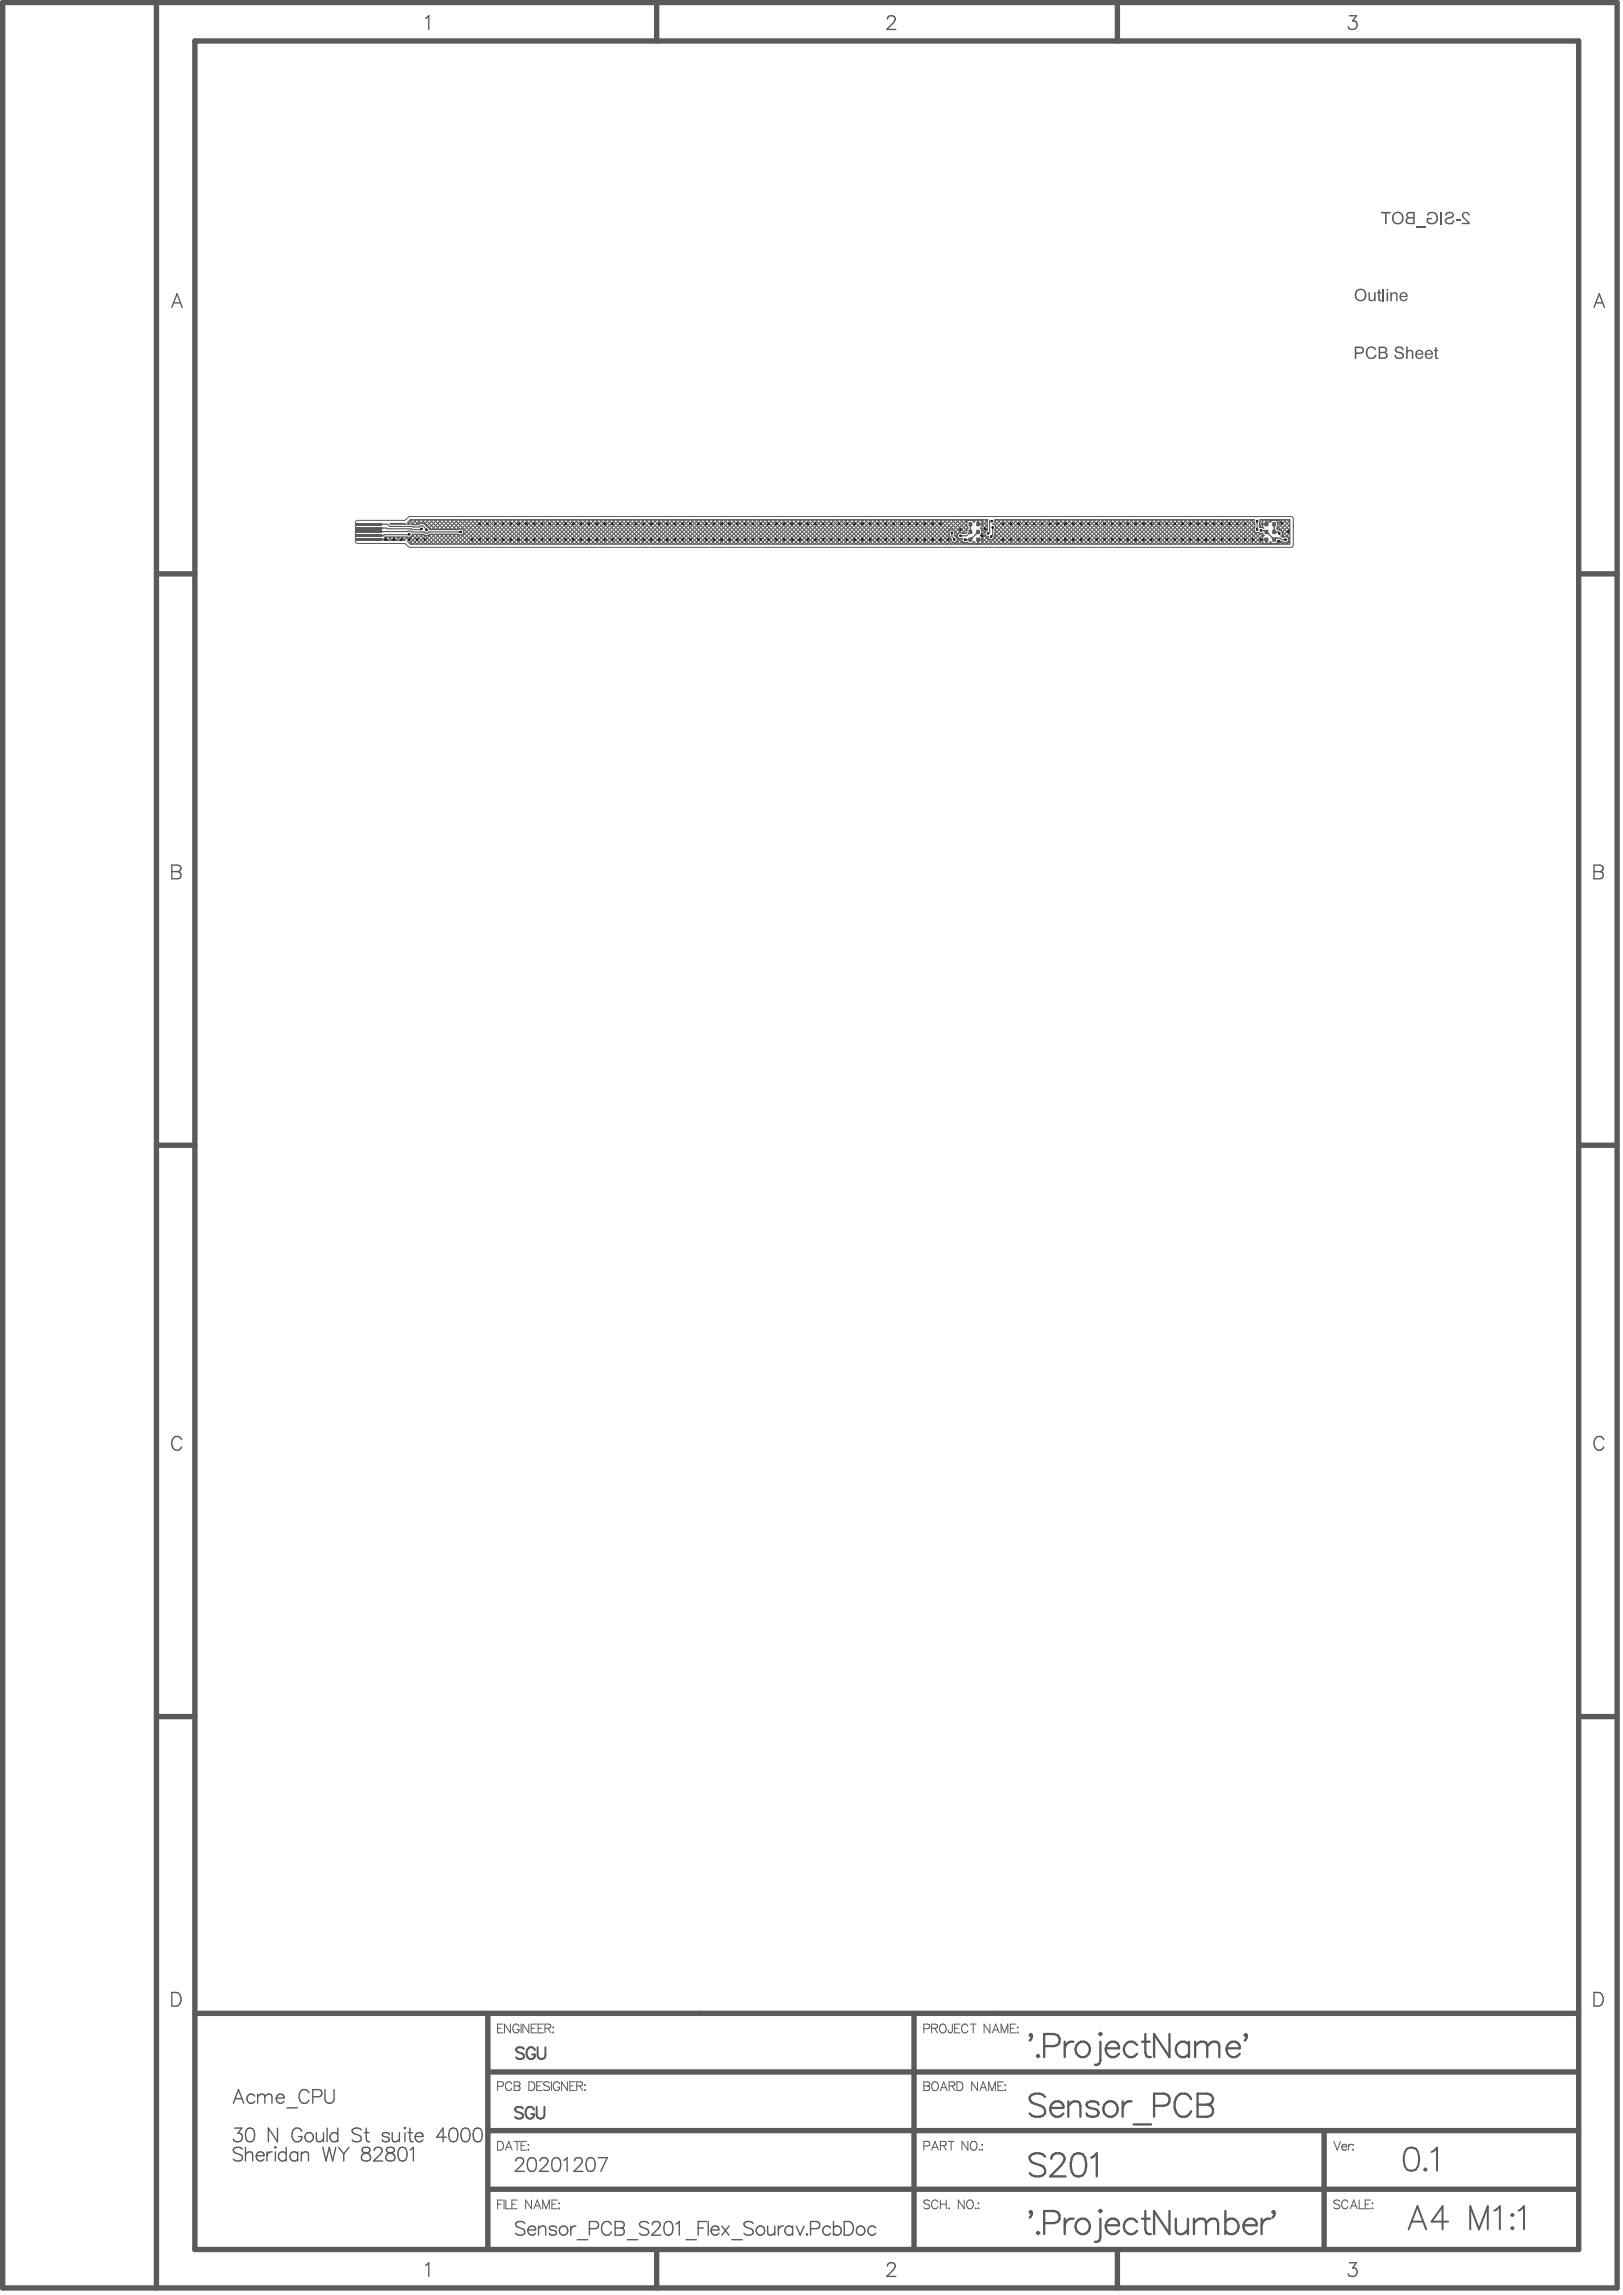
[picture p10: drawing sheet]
<svg xmlns="http://www.w3.org/2000/svg" width="351mm" height="496mm" viewBox="0 0 351 496" stroke-linecap="round" stroke-linejoin="round" font-family="sans-serif">
<path d="M76.9 113v4M77.4 117.5h10M77.4 112.5h10M87.8 117.7l.5 .5M88.3 111.9l-.5 .5M88.7 118.4h190.5M88.7 111.7h190.5M279.7 112.2v5.7" fill="none" stroke="#5a5a5a" stroke-width=".22"/>
<g fill="#5a5a5a">
<path d="M296 63.2h.3v1.1a.48 .48 0 0 0 .5 .6 .48 .48 0 0 0 .4-.6v-1.1h.3v1.9h-.3v-.3l-.5 .4-.7-.2z"/>
<path d="M298.1 62.7l.3-.2v.7h.3v.3h-.3v1.3h.3l.1 .3h-.5l-.2-.2v-1.4h-.3v-.3h.3z"/>
<path d="M293.6 63l-.3 1 .2 .5 .5 .3 .4 .1 .5-.3 .3-1.1a.93 .93 0 0 0-.7-.7 .93 .93 0 0 0-.9 .2zM292.9 63.8a1.35 1.35 0 0 1 2.7 0 1.35 1.35 0 0 1-2.7 0z"/>
</g>
<path d="M299.2 62.5v2.6" fill="none" stroke="#5a5a5a" stroke-width=".34"/>
<g fill="#5a5a5a">
<path d="M300.7 63.2h.3v.3l.5-.3h.5l.2 .3 .1 1.6h-.3v-1.1a.48 .48 0 0 0-.6-.5 .48 .48 0 0 0-.4 .6v1h-.3z"/>
<path d="M299.9 62.5h.3v.4h-.3zM299.9 63.2h.3v1.9h-.3z"/>
<path d="M303.2 63.6l-.2 .4h1.1a.55 .55 0 0 0-.3-.5 .55 .55 0 0 0-.6 .1zM303 63.4l.4-.2h.5l.3 .3 .2 .5v.3h-1.4a.57 .57 0 0 0 .4 .6 .57 .57 0 0 0 .7-.4l.3 .1a.97 .97 0 0 1-1.5 .3 .97 .97 0 0 1 .1-1.5z"/>
</g>
<g fill="none" stroke="#5a5a5a" stroke-width=".22">
<path d="M76.9 117l.2 .5h.3M77.4 112.5l-.3 .1-.2 .4M87.4 117.5l.4 .2M87.8 112.4l-.4 .1M88.3 118.2l.4 .2M88.7 111.7l-.4 .2M279.2 111.7l.4 .3 .1 .2M279.7 117.9l-.1 .2-.4 .3M107.6 438.7h.7M108.8 437.8h-1.2v1.9h1.2M110.4 437.8v1.9l-1.3-1.9v1.9M112.3 438.2a.7 .7 0 0 0-.8-.4 .7 .7 0 0 0-.6 .7v.4a.68 .68 0 0 0 .7 .8 .68 .68 0 0 0 .7-.8h-.5"/>
<path d="M112.7 437.8v1.9M114.4 437.8v1.9l-1.3-1.9v1.9M114.9 438.7h.7M116.1 437.8h-1.2v1.9h1.2M116.4 438.7h.7M117.6 437.8h-1.2v1.9h1.2M117.9 438.7l1.1-.1 .1-.3-.1-.4-.3-.1h-.8v1.9M118.5 438.7l.6 1M119.6 438.5h.1zM119.6 439.6h.1zM199.8 438.8h.8a.5 .5 0 0 0 .5-.5 .5 .5 0 0 0-.5-.5h-.8v1.9M201.5 438.7l1.1-.1 .2-.3-.1-.4-.4-.1h-.8v1.9"/>
<path d="M202.1 438.7l.7 1M203.5 437.9a.91 .91 0 0 1 1.1 .4 .91 .91 0 0 1-.2 1.1 .7 .7 0 0 1-.8 .2 .7 .7 0 0 1-.4-.7l.1-.7zM206 437.8l-.1 1.7-.3 .2-.3-.1-.2-.6M206.5 438.7h.7M207.6 437.8h-1.1v1.9h1.1M209.3 438.2a.7 .7 0 0 0-.8-.4 .7 .7 0 0 0-.5 .7v.4a.7 .7 0 0 0 .5 .8 .7 .7 0 0 0 .8-.5M209.8 437.8h1.3M210.5 437.8v1.9M214.1 437.8v1.9l-1.3-1.9v1.9M214.6 439.7l.7-1.9 .8 1.9M214.9 439h.9M216.5 439.7v-1.9l.7 1.9 .8-1.9v1.9"/>
<path d="M218.5 438.7h.7M219.7 437.8h-1.2v1.9h1.2M220.1 438.4v.2zM220.1 439.5v.2zM199.8 450.3h.8l.4 .1 .1 .4-.5 .4a.5 .5 0 0 1 .5 .5 .5 .5 0 0 1-.5 .5h-.8zM199.8 451.2h.8M201.9 450.3a.91 .91 0 0 1 1 .4 .91 .91 0 0 1-.1 1.2 .7 .7 0 0 1-.8 .2 .7 .7 0 0 1-.5-.7v-.4zM203.4 452.2l.7-1.9 .7 1.9M203.7 451.5h.9M205.3 451.2l1.1-.1 .1-.3-.1-.4-.3-.1h-.8v1.9M205.9 451.2l.6 1M207 450.3h.6a1.02 1.02 0 0 1 .7 .9 1.02 1.02 0 0 1-.7 1h-.6z"/>
<path d="M211.4 450.3v1.9l-1.3-1.9v1.9M211.9 452.2l.8-1.9 .7 1.9M212.2 451.5h.9M213.8 452.2v-1.9l.8 1.9 .7-1.9v1.9M215.8 451.2h.7M217 450.3h-1.2v1.9h1.2M217.4 450.9v.2zM217.4 452v.2zM107.6 463.1h.7a1.02 1.02 0 0 1 .6 1 1.02 1.02 0 0 1-.6 .9h-.7zM109.3 465l.7-1.9 .8 1.9M109.6 464.4h.9M111.2 463.1h1.3"/>
<path d="M111.8 463.1v1.9M112.7 464h.7M113.9 463.1h-1.2v1.9h1.2M114.2 463.9h.2zM114.2 464.9h.2zM201.1 476.1a.72 .72 0 0 0-.7-.3 .72 .72 0 0 0-.6 .5l.2 .2 .9 .4 .2 .5a.83 .83 0 0 1-1.3 0M202.8 476.3a.7 .7 0 0 0-.8-.5 .7 .7 0 0 0-.5 .7v.5a.7 .7 0 0 0 .5 .7 .7 .7 0 0 0 .8-.4M203.4 475.8v1.9M203.4 476.7h1.2M204.6 475.8v1.9M205.3 477.5v.2zM208.5 475.8v1.9l-1.2-1.9v1.9"/>
<path d="M209.4 475.9a.91 .91 0 0 1 1.1 .4 .91 .91 0 0 1-.2 1.1 .7 .7 0 0 1-.8 .3 .7 .7 0 0 1-.4-.7v-.7zM211 477.5v.2zM211.6 476.4v.2zM211.6 477.5v.2zM288.5 463.1l.7 1.9 .7-1.9M289.8 476.1a.72 .72 0 0 0-.7-.3 .72 .72 0 0 0-.6 .5l.2 .2 .9 .4 .2 .5a.83 .83 0 0 1-1.3 0M290.2 464.3a.6 .6 0 0 0 .3 .7 .6 .6 0 0 0 .8-.2M290.4 463.9h.7l.2 .4h-1.1zM291.5 476.3a.7 .7 0 0 0-.8-.5 .7 .7 0 0 0-.5 .7v.5a.7 .7 0 0 0 .5 .7 .7 .7 0 0 0 .8-.4M291.7 463.8v1.2M292.1 477.7l.7-1.9 .7 1.9M292.3 477.1h.9"/>
<path d="M292.4 463.8a.61 .61 0 0 0-.7 .5M292.7 463.8v.1zM292.7 464.9v.1zM294 475.8v1.9h1M295.3 476.7h.7M296.4 475.8h-1.1v1.9h1.1M296.7 476.5h.2zM296.7 477.6h.2z"/>
</g>
<g fill="none" stroke="#5a5a5a" stroke-width="1.2">
<path d="M.6 .5h349.1v494.3h-349.1zM33.8 .5v494.3M42.1 8.9h299.3v477.6h-299.3zM142 .5v8.4M241.7 .5v8.4M33.8 124.1h8.3M341.4 124.1h8.3M33.8 247.7h8.3M341.4 247.7h8.3M33.8 371.3h8.3M341.4 371.3h8.3M42.1 435.4h299.3"/>
<path d="M105.5 435.4v51.1M197.7 435.4v51.1M105.5 448.1h235.9M105.5 473.5h235.9M105.5 460.8h235.9M286.4 460.8v25.7M142 486.5v8.3M241.7 486.5v8.3"/>
</g>
<g fill="none" stroke="#5a5a5a" stroke-width=".3">
<path d="M92 4l.7-.6v3M191.9 4.1l.3-.6 .9-.1a.72 .72 0 0 1 .4 1.1l-1.7 1.9h2M291.8 3.4h1.6l-.9 1.1a.95 .95 0 0 1 1 1.1 .95 .95 0 0 1-1.2 .8l-.5-.2-.3-.4M37.2 66.5l1.1-3 1.1 3M37.6 65.5h1.4M344.8 66.5l1.1-3 1.1 3M345.2 65.5h1.4M37.2 187.1l1.6 .1a.68 .68 0 0 1 0 1.2l-.4 .1a.78 .78 0 0 1 .8 .8 .78 .78 0 0 1-.8 .8h-1.2zM37.2 188.5h1.2M344.8 187.1l1.6 .1a.68 .68 0 0 1 0 1.2l-.4 .1a.78 .78 0 0 1 .8 .8 .78 .78 0 0 1-.8 .8h-1.2zM344.8 188.5h1.2M39.3 311.4a1.09 1.09 0 0 0-1.3-.7 1.09 1.09 0 0 0-.8 1.1 1.29 1.29 0 0 0 .2 1.4 1.29 1.29 0 0 0 1.4 .3l.5-.6"/>
<path d="M346.9 311.4a1.09 1.09 0 0 0-1.3-.7 1.09 1.09 0 0 0-.8 1.1 1.29 1.29 0 0 0 .2 1.4 1.29 1.29 0 0 0 1.4 .3l.5-.6M37.2 430.9h.9a1.58 1.58 0 0 1 1.1 1.5 1.58 1.58 0 0 1-1.1 1.5h-.9zM344.8 430.9h.9a1.58 1.58 0 0 1 1.1 1.5 1.58 1.58 0 0 1-1.1 1.5h-.9zM92 489.9l.7-.5v2.9M191.9 490.1l.3-.6 .9-.1a.72 .72 0 0 1 .4 1.1l-1.7 1.8h2M291.8 489.4h1.6l-.9 1.1a.95 .95 0 0 1 1 1.1 .95 .95 0 0 1-1.2 .7l-.5-.1-.3-.4"/>
</g>
<path d="M113.1 456a.95 .95 0 0 0-.9-.4 .95 .95 0 0 0-.8 .7l.3 .3 .9 .4a.62 .62 0 0 1 .5 .5 .62 .62 0 0 1-.2 .6 1.16 1.16 0 0 1-1.5-.3M113.3 443.1a.95 .95 0 0 0-.9-.4 .95 .95 0 0 0-.8 .7l.3 .3 .9 .4a.62 .62 0 0 1 .5 .5 .62 .62 0 0 1-.2 .6 1.16 1.16 0 0 1-1.5-.2M115.5 456.3a.93 .93 0 0 0-1.1-.6 .93 .93 0 0 0-.7 .9 1.11 1.11 0 0 0 .2 1.2 1.11 1.11 0 0 0 1.2 .3l.4-.5v-.4h-.6M115.7 443.4a.93 .93 0 0 0-1.1-.6 .93 .93 0 0 0-.7 .9 1.11 1.11 0 0 0 .2 1.3 1.11 1.11 0 0 0 1.2 .2l.4-.5v-.4h-.6M116.1 455.7v1.8a.85 .85 0 0 0 .8 .7 .85 .85 0 0 0 .9-.7v-1.8M116.3 442.8v1.8a.85 .85 0 0 0 .8 .7 .85 .85 0 0 0 .9-.7v-1.8M304.3 464.7a1.62 1.62 0 0 1 2.4 .7 4.1 4.1 0 0 1-.5 3.8 1.62 1.62 0 0 1-2.4-.7 4.1 4.1 0 0 1 .5-3.8zM308.3 469l.2 .2-.2 .3-.3-.3zM309.6 465.4l.5-.2 .7-.7v5" fill="none" stroke="#5a5a5a" stroke-width=".42"/>
<g fill="none" stroke="#5a5a5a" stroke-width=".5">
<path d="M238 439.7l.2 .2-.2 .3-.2-.3zM247.7 439.9v4.1l.2 .7 .5 .2h.5M252.9 439.9v5l-3.3-5v5M222.9 440.4l-.2-.2 .2-.3a.92 .92 0 0 1-.2 1.4M224.5 444.4l.2 .3-.2 .2-.2-.2zM225.8 442.5h2.2a1.31 1.31 0 0 0 1.2-1.3 1.31 1.31 0 0 0-1.2-1.3h-2.2v5M226 453.5a2.19 2.19 0 0 0-3.3 0 1.27 1.27 0 0 0 .9 1.5l1.5 .4a1.21 1.21 0 0 1 .9 .9 1.21 1.21 0 0 1-.5 1.3 2.29 2.29 0 0 1-2.8-.5M227.1 455.9a1.57 1.57 0 0 0 1 1.8 1.57 1.57 0 0 0 1.9-.6M227.8 454.7a1.32 1.32 0 0 1 1.5-.1 1.32 1.32 0 0 1 .7 1.3h-2.9l.3-.7zM230.3 441.6v3.3M231.1 455.4l.7-.7 .4-.2h.8l.4 .2 .3 .7v2.4M231.1 454.5v3.3"/>
<path d="M232.2 441.6a1.6 1.6 0 0 0-1.9 1.4M233.3 441.8a1.67 1.67 0 0 1 2.4 .9 1.67 1.67 0 0 1-1.2 2.2 1.69 1.69 0 0 1-1.8-1.1 1.69 1.69 0 0 1 .6-2zM237.6 455.2l-.3-.5-.7-.2h-.7l-.7 .2-.2 .5 .2 .5 2.1 .7 .3 .5-.3 .7-.7 .2h-.7l-.7-.2-.2-.5M238 441.6v4l-.2 .7-.5 .3h-.5M238.9 455.2a1.65 1.65 0 0 1 2.8 .4 1.65 1.65 0 0 1-1.9 2.2 1.74 1.74 0 0 1-.9-2.6zM239.2 443a1.57 1.57 0 0 0 .9 1.8 1.57 1.57 0 0 0 1.9-.6M239.9 441.8a1.32 1.32 0 0 1 1.4-.1 1.32 1.32 0 0 1 .7 1.3h-2.8l.2-.7zM242.8 454.5v3.3M244.7 454.5a1.61 1.61 0 0 0-1.9 1.4M245.2 459.5h3.8M245.9 442.3a1.65 1.65 0 0 0-2.8 .4 1.65 1.65 0 0 0 1.9 2.2l.9-.7M247 441.6h1.7"/>
<path d="M249.6 455.4h2.1a1.31 1.31 0 0 0 1.3-1.3 1.31 1.31 0 0 0-1.3-1.3h-2.1v5M257.2 442.3a1.65 1.65 0 0 0-2.9 .4 1.65 1.65 0 0 0 1.9 2.2l1-.7M257.2 441.6v3.3M257.6 454a1.73 1.73 0 0 0-1.7-1.3 1.73 1.73 0 0 0-1.6 1.3 2.82 2.82 0 0 0 1.2 3.8 1.77 1.77 0 0 0 2.1-1.2M258.5 442.5l.7-.7 .5-.2h.7l.5 .2 .2 .7M258.5 441.6v3.3M259 452.8h2.1l.8 .3a1.15 1.15 0 0 1 0 1.9l-.8 .2a1.31 1.31 0 0 1 1.3 1.3 1.31 1.31 0 0 1-1.3 1.3h-2.1zM259 455.2h2.1M261.1 442.5l.7-.7 .5-.2h.7l.5 .2 .2 .7v2.4M261.1 442.5v2.4M265.3 443a1.57 1.57 0 0 0 .9 1.8 1.57 1.57 0 0 0 1.9-.6M266 441.8a1.32 1.32 0 0 1 1.5-.1 1.32 1.32 0 0 1 .6 1.3h-2.8l.2-.7z"/>
<path d="M269.4 440.4l-.2-.2 .2-.3a.92 .92 0 0 1-.2 1.4M226 466.4a2.19 2.19 0 0 0-3.3 0 1.27 1.27 0 0 0 .9 1.5l1.5 .4a1.21 1.21 0 0 1 .9 .9 1.21 1.21 0 0 1-.5 1.3 2.29 2.29 0 0 1-2.8-.5M227.4 466.9a1.24 1.24 0 0 1 .9-1.2h1a1.22 1.22 0 0 1 .7 1.9l-.5 .7-2.4 2.4h3.4M232.3 465.9a1.62 1.62 0 0 1 2.4 .8 4.1 4.1 0 0 1-.5 3.8 1.62 1.62 0 0 1-2.4-.7 4.1 4.1 0 0 1 .5-3.9zM236 466.7l.5-.3 .7-.7v5"/>
</g>
<g fill="#5a5a5a">
<path d="M295.9 75.1l.3-.1a1.08 1.08 0 0 1 1.5 .7l-.4 .1a.85 .85 0 0 0-1.1-.5 .85 .85 0 0 0-.5 1.1 .81 .81 0 0 0 .7 .9 .81 .81 0 0 0 1-.6l.3 .1-.3 .6-.4 .2-.6 .1a1.28 1.28 0 0 1-1-1.5l.1-.5z"/>
<path d="M301.8 75.2l.6-.3 .7 .1 .4 .3 .1 .4-.3 .1a.64 .64 0 0 0-.7-.6 .64 .64 0 0 0-.6 .6l1.2 .4a.8 .8 0 0 1 .4 1.1 .8 .8 0 0 1-1.1 .4 .93 .93 0 0 1-1-.9h.4a.71 .71 0 0 0 .7 .6 .71 .71 0 0 0 .7-.6l-.2-.2-1.2-.4a.72 .72 0 0 1-.1-1z"/>
<path d="M304.1 74.9h.3v1l.4-.2h.5a.61 .61 0 0 1 .4 .7v1.2h-.4v-1.2a.46 .46 0 0 0-.5-.5 .46 .46 0 0 0-.4 .7v1h-.3z"/>
<path d="M310.4 75.2l.3-.2v.7h.3v.2h-.3v1.4h.3v.3a.44 .44 0 0 1-.5 0 .44 .44 0 0 1-.1-.5v-1.2h-.2v-.2h.2z"/>
<path d="M293.3 75.3v.9h.8a.48 .48 0 0 0 .6-.4 .48 .48 0 0 0-.6-.5zM293 74.9l1.4 .1a.81 .81 0 0 1 .6 1 .81 .81 0 0 1-1 .6h-.7v1h-.3z"/>
<path d="M298.5 75.3v.8h.7a.42 .42 0 0 0 .5-.4 .42 .42 0 0 0-.6-.4zM298.5 76.4v.9h.9a.46 .46 0 0 0 .4-.6 .46 .46 0 0 0-.6-.3zM298.2 74.9h1a.68 .68 0 0 1 .8 .5 .68 .68 0 0 1-.4 .8h.1a.74 .74 0 0 1 .4 1 .74 .74 0 0 1-.9 .4h-1z"/>
<path d="M306.6 76l-.2 .5h1.1a.54 .54 0 0 0-.3-.5 .54 .54 0 0 0-.6 0zM306.4 75.8l.6-.2 .4 .1 .3 .3 .2 .6-1.5 .1a.59 .59 0 0 0 .3 .6 .59 .59 0 0 0 .7-.1l.1-.2 .3 .1a.95 .95 0 0 1-1.3 .4 .95 .95 0 0 1-.3-1.4z"/>
<path d="M308.7 76l-.2 .5h1.1a.54 .54 0 0 0-.3-.5 .54 .54 0 0 0-.6 0zM308.4 75.9l.4-.2h.6l.4 .3 .1 .6v.1h-1.4a.59 .59 0 0 0 .3 .6 .59 .59 0 0 0 .7-.1l.1-.2 .3 .1a.95 .95 0 0 1-1.4 .4 .95 .95 0 0 1-.2-1.4z"/>
</g>
<g fill="none" stroke="#5a5a5a" stroke-width=".22">
<path d="M107.6 451.2h.8a.5 .5 0 0 0 .5-.5 .5 .5 0 0 0-.5-.5h-.8v1.9M110.7 450.7a.7 .7 0 0 0-.8-.5 .7 .7 0 0 0-.6 .8v.4a.7 .7 0 0 0 .6 .7 .7 .7 0 0 0 .8-.4M111.2 450.2h.8l.4 .2v.6l-.4 .1a.5 .5 0 0 1 .5 .5 .5 .5 0 0 1-.5 .5h-.8zM111.2 451.1h.8M114.4 450.2h.6a1.02 1.02 0 0 1 .7 1 1.02 1.02 0 0 1-.7 .9h-.6zM116.1 451.1h.7M117.3 450.2h-1.2v1.9h1.2M118.8 450.5a.71 .71 0 0 0-.7-.3 .71 .71 0 0 0-.5 .5l.2 .3 .9 .3 .1 .6a.83 .83 0 0 1-1.2 0M119.3 450.2v1.9M121 450.7a.7 .7 0 0 0-.8-.5 .7 .7 0 0 0-.5 .8v.4a.68 .68 0 0 0 .6 .8 .68 .68 0 0 0 .7-.8h-.4M122.7 450.2v1.9l-1.2-1.9v1.9M123.2 451.1h.8"/>
<path d="M124.4 450.2h-1.2v1.9h1.2M124.7 451.1h1.1l.2-.3-.1-.4-.3-.2h-.9v1.9M125.4 451.1l.6 1M126.5 450.9v.2zM126.5 452v.1zM107.6 476.7h.7M108.8 475.8h-1.2v1.9M109 475.8v1.9M109.4 475.8v1.9h1.1M110.7 476.7h.7M111.9 475.8h-1.2v1.9h1.2M115 475.8v1.9l-1.3-1.9v1.9"/>
<path d="M115.5 477.7l.7-1.9 .7 1.9M115.8 477.1h.9M117.4 477.7v-1.9l.7 1.9 .7-1.9v1.9M119.4 476.7h.7M120.5 475.8h-1.1v1.9h1.1M120.9 476.4v.2zM120.9 477.5v.2zM199.8 464.1h.8a.5 .5 0 0 0 .5-.5 .5 .5 0 0 0-.5-.5h-.8v1.9M201.5 465l.7-1.9 .7 1.9M201.8 464.4h.9M203.4 464l1.1-.1 .1-.2v-.4l-.4-.2h-.8v1.9M204 464l.6 1"/>
<path d="M205.1 463.1h1.2M205.7 463.1v1.9M209.3 463.1v1.9l-1.2-1.9v1.9M210.2 463.2a.91 .91 0 0 1 1.1 .4 .91 .91 0 0 1-.2 1.2 .7 .7 0 0 1-.8 .2 .7 .7 0 0 1-.5-.7v-.4zM211.8 464.9v.1zM212.4 463.8v.1zM212.4 464.9v.1z"/>
</g>
<g fill="none" stroke="#5a5a5a" stroke-width=".3">
<path d="M50.5 454.9l1.1-3 1.1 3M50.9 453.9h1.4M55.1 453.3a.94 .94 0 0 0-1.4-.1 .94 .94 0 0 0 0 1.4 .94 .94 0 0 0 1.4-.1M55.7 453.5l.7-.6 .7 .2 .2 .4M55.7 452.9v2M57.3 453.5l.7-.6 .7 .2 .1 1.8M57.3 453.5v1.4M59.7 453.8a.93 .93 0 0 0 .6 1 .93 .93 0 0 0 1.1-.3M60.2 453.1a.78 .78 0 0 1 .8-.1 .78 .78 0 0 1 .4 .8h-1.7zM62.1 455.9h2.2M66.8 452.6a1.09 1.09 0 0 0-1.2-.7 1.09 1.09 0 0 0-.9 1.2 1.29 1.29 0 0 0 .3 1.4 1.29 1.29 0 0 0 1.4 .3l.4-.6M67.6 453.5h1.3a.78 .78 0 0 0 .7-.8 .78 .78 0 0 0-.7-.8h-1.3v3"/>
<path d="M70.3 451.9v2.1a1 1 0 0 0 1 .9 1 1 0 0 0 .9-.9v-2.1M50.7 460.3h1.6l-.9 1.1a.95 .95 0 0 1 1.1 1.1 .95 .95 0 0 1-1.3 .7l-.5-.1-.2-.4M52.4 464.8a1.3 1.3 0 0 0-1.9 0 .75 .75 0 0 0 .5 .9l.9 .3a.72 .72 0 0 1 .5 .5 .72 .72 0 0 1-.3 .7 1.36 1.36 0 0 1-1.6-.2M53.1 464.4v3M53.1 466l.7-.6 .7 .1 .1 1.9M53.5 460.4a.96 .96 0 0 1 1.4 .4 2.45 2.45 0 0 1-.3 2.3 .96 .96 0 0 1-1.4-.4 2.45 2.45 0 0 1 .3-2.3zM55.4 466.2a.93 .93 0 0 0 .6 1.1 .93 .93 0 0 0 1.1-.3M55.8 465.5a.78 .78 0 0 1 .9 0 .78 .78 0 0 1 .4 .7h-1.7zM57.7 465.4v2M58.9 465.4a.95 .95 0 0 0-1.2 .8M59.4 464.4l.2-.1 .1 .1-.1 .2zM59.6 465.4v2"/>
<path d="M60 460.3v2.9l-2-2.9v2.9M61.9 465.8a.94 .94 0 0 0-1.4-.1 .94 .94 0 0 0 0 1.4 .94 .94 0 0 0 1.4-.1M61.9 464.4v3M64.4 465.8a.94 .94 0 0 0-1.4-.1 .94 .94 0 0 0 0 1.4 .94 .94 0 0 0 1.4-.1M64.4 465.4v2M65.2 466l.7-.6 .7 .1 .1 1.9M65.2 465.4v2M65.3 461a1.09 1.09 0 0 0-1.3-.8 1.09 1.09 0 0 0-.8 1.2 1.29 1.29 0 0 0 .2 1.4 1.29 1.29 0 0 0 1.4 .3l.5-.6v-.4h-.7M68.4 461.2l.2 1.9 .7 .1 .7-.5M69.8 464.4l.7 3 .7-3 .7 3 .7-3M70 461.2v2M70.7 460.3v2.9"/>
<path d="M73 461.7a.94 .94 0 0 0-1.3-.2 .94 .94 0 0 0 0 1.4 .94 .94 0 0 0 1.3-.1M73 460.3v2.9M73.2 464.4l1.1 1.4M74.3 465.8v1.6M75.5 464.4l-1.2 1.4M78.1 460.7a1.3 1.3 0 0 0-1.9 0 .76 .76 0 0 0 .5 .8l.9 .3a.72 .72 0 0 1 .5 .6 .72 .72 0 0 1-.3 .7 1.36 1.36 0 0 1-1.6-.3M78.5 464.6a.6 .6 0 0 0 .2 .9 1.22 1.22 0 0 1 1.4 1.3 1.03 1.03 0 0 1-1.1 .6 1.03 1.03 0 0 1-.8-1 1.36 1.36 0 0 1 1.4-.9 .6 .6 0 0 0 .3-.9l-.5-.2zM78.8 461.2h1M79.2 460.3v2.4l.2 .4 .5 .1M80.9 465.1l.3-.5 .9-.2a.72 .72 0 0 1 .4 1.1l-1.7 1.9h2M83.7 464.6a.6 .6 0 0 0 .3 .9 1.22 1.22 0 0 1 1.4 1.3 1.03 1.03 0 0 1-1.2 .6 1.03 1.03 0 0 1-.8-1 1.36 1.36 0 0 1 1.4-.9 .6 .6 0 0 0 .3-.9l-.4-.2zM84.2 461.7a.89 .89 0 0 0-1.5 0l.4 .4 1 .3 .1 .4a.89 .89 0 0 1-1.5 0"/>
<path d="M84.8 461.2l.2 1.9 .7 .1 .7-.5M86.4 461.2v2M86.5 464.6a.96 .96 0 0 1 1.4 .4 2.45 2.45 0 0 1-.3 2.2 .96 .96 0 0 1-1.4-.4 2.44 2.44 0 0 1 .3-2.2zM87.6 460.1l.1 .2-.1 .1-.2-.1zM87.6 461.2v2M88.2 461.2h1M88.7 460.3v2.4l.1 .4 .6 .1M88.7 465l.7-.6v3M89.8 462.1a.93 .93 0 0 0 .5 1 .93 .93 0 0 0 1.2-.3M90.2 461.4a.78 .78 0 0 1 .9-.1 .78 .78 0 0 1 .4 .8h-1.7zM96.5 462.2h-2.1l1.4-1.9v2.9M97.5 460.4a.96 .96 0 0 1 1.4 .4 2.45 2.45 0 0 1-.3 2.3 .96 .96 0 0 1-1.4-.4 2.45 2.45 0 0 1 .3-2.3z"/>
<path d="M100.1 460.4a.96 .96 0 0 1 1.4 .4 2.45 2.45 0 0 1-.3 2.3 .96 .96 0 0 1-1.4-.4 2.45 2.45 0 0 1 .3-2.3zM102.7 460.4a.96 .96 0 0 1 1.5 .4 2.45 2.45 0 0 1-.3 2.3 .96 .96 0 0 1-1.4-.4 2.45 2.45 0 0 1 .2-2.3zM111.6 467.4l.2-.6 .9-.1a.72 .72 0 0 1 .4 1.1l-1.7 1.8h2M114.5 466.8a.96 .96 0 0 1 1.4 .4 2.45 2.45 0 0 1-.3 2.3 .96 .96 0 0 1-1.4-.4 2.45 2.45 0 0 1 .3-2.3zM116.8 467.4l.3-.6 .8-.1a.72 .72 0 0 1 .5 1.1l-1.7 1.8h2M119.7 466.8a.96 .96 0 0 1 1.4 .4 2.45 2.45 0 0 1-.2 2.3 .96 .96 0 0 1-1.4-.4 2.45 2.45 0 0 1 .2-2.3zM121.9 467.2l.7-.5v2.9M124.3 467.4l.2-.6 .9-.1a.72 .72 0 0 1 .4 1.1l-1.7 1.8h2M127.2 466.8a.96 .96 0 0 1 1.4 .4 2.44 2.44 0 0 1-.3 2.3 .96 .96 0 0 1-1.4-.4 2.45 2.45 0 0 1 .3-2.3zM129.4 466.7h1.9l-1.4 2.9M113.5 480.9a1.3 1.3 0 0 0-2 0 .76 .76 0 0 0 .6 .8l.8 .3a.72 .72 0 0 1 .6 .6 .72 .72 0 0 1-.3 .7 1.36 1.36 0 0 1-1.7-.3M114.2 482.3a.93 .93 0 0 0 .5 1 .93 .93 0 0 0 1.1-.3"/>
<path d="M114.6 481.6a.78 .78 0 0 1 .8-.1 .78 .78 0 0 1 .4 .8h-1.6zM116.5 482l.7-.6 .7 .2 .1 1.8M116.5 481.4v2M120.3 481.9a.89 .89 0 0 0-1.5 0l.1 .2 1.3 .5 .1 .4a.89 .89 0 0 1-1.5 0M123.4 481.4v2M124.6 481.4a.95 .95 0 0 0-1.2 .9M124.8 484.4h2.3M127.5 482h1.2a.78 .78 0 0 0 .8-.8 .78 .78 0 0 0-.8-.7h-1.2v2.9M132.2 481.2a1.09 1.09 0 0 0-1.2-.7 1.09 1.09 0 0 0-.9 1.1 1.29 1.29 0 0 0 .3 1.4 1.29 1.29 0 0 0 1.4 .3l.4-.6M133 480.5l1.7 .1a.68 .68 0 0 1 0 1.1l-.4 .2a.78 .78 0 0 1 .7 .7 .78 .78 0 0 1-.7 .8h-1.3zM133 481.9h1.3M135.7 484.4h2.2"/>
<path d="M140.3 480.9a1.3 1.3 0 0 0-2 0 .76 .76 0 0 0 .6 .8l.8 .3a.72 .72 0 0 1 .6 .6 .72 .72 0 0 1-.3 .7 1.36 1.36 0 0 1-1.7-.3M141.1 481.2l.3-.6 .8-.1a.72 .72 0 0 1 .4 1.1l-1.7 1.8h2M144 480.6a.96 .96 0 0 1 1.4 .4 2.45 2.45 0 0 1-.3 2.3 .96 .96 0 0 1-1.4-.4 2.45 2.45 0 0 1 .3-2.3zM146.2 481l.7-.5v2.9M148.4 484.4h2.2M151 481.9h1.1M152.8 480.5h-1.8v2.9M153.2 480.5v2.9M153.8 482.3a.93 .93 0 0 0 .5 1 .93 .93 0 0 0 1.2-.3M154.2 481.6a.78 .78 0 0 1 .9-.1 .78 .78 0 0 1 .4 .8h-1.7zM156.1 481.4l1.6 2M157.7 481.4l-1.6 2"/>
<path d="M158.3 484.4h2.2M162.9 480.9a1.3 1.3 0 0 0-2 0 .76 .76 0 0 0 .6 .8l.8 .3a.72 .72 0 0 1 .6 .6 .72 .72 0 0 1-.3 .7 1.36 1.36 0 0 1-1.7-.3M166 481.4l.2 1.9 .7 .1 .7-.5M167.6 481.4v2M168.3 481.4v2M169.5 481.4a.95 .95 0 0 0-1.2 .9M171.4 481.9a.94 .94 0 0 0-1.4-.2 .94 .94 0 0 0 0 1.4 .94 .94 0 0 0 1.4-.1M171.4 481.4v2M172.2 481.4l.9 2 .8-2M174.4 483.3l.1-.2 .2 .2-.2 .1zM175.3 482h1.3a.78 .78 0 0 0 .7-.8 .78 .78 0 0 0-.7-.7h-1.3v2.9M179.6 481.9a.94 .94 0 0 0-1.4-.2 .94 .94 0 0 0 0 1.4 .94 .94 0 0 0 1.4-.1"/>
<path d="M180.3 481.9a.94 .94 0 0 1 1.4-.2 .94 .94 0 0 1 0 1.4 .94 .94 0 0 1-1.4-.1M180.3 480.5v2.9M182.6 480.5h1a1.58 1.58 0 0 1 1 1.4 1.58 1.58 0 0 1-1 1.5h-1zM189.4 481.9a.94 .94 0 0 0-1.4-.2 .94 .94 0 0 0 0 1.4 .94 .94 0 0 0 1.4-.1"/>
<circle cx="66.8" cy="462.3" r=".98"/>
<circle cx="121.9" cy="482.4" r=".98"/>
<circle cx="164.4" cy="482.5" r=".98"/>
<circle cx="186.1" cy="482.5" r=".98"/>
</g>
<path d="M323.2 478.1l.5-.2 .7-.7v5M327.1 478.8l.2 .3-.2 .2-.2-.2zM328.4 478.1l.5-.2 .7-.7v5M304.6 482.2l1.9-5 1.9 5M305.4 480.5h2.3M313.2 480.5h-3.6l2.4-3.3v5M318 482.2v-5l1.9 5 1.9-5v5M327.1 481.7l.2 .2-.2 .3-.2-.3z" fill="none" stroke="#5a5a5a" stroke-width=".42"/>
<g fill="none" stroke="#5a5a5a" stroke-width=".5">
<path d="M222.9 478.7l-.2-.3 .2-.2a.92 .92 0 0 1-.2 1.4M230.3 479.9v3.3M232.2 479.9a1.6 1.6 0 0 0-1.9 1.4M238 478l.2 .2-.2 .2-.2-.2zM238 479.9v4l-.2 .7-.5 .2h-.5M247 479.9h1.7M247.7 478.2v4l.2 .7 .5 .3h.5M252.9 478.2v5l-3.3-5v5M254.3 479.9v2.3l.2 .7 .5 .3h.7l.5-.3 .7-.7M256.9 479.9v3.3M258.2 479.9v3.3M265 478.2v5"/>
<path d="M272.9 479.9v3.3M274.8 479.9a1.6 1.6 0 0 0-1.9 1.4M275.4 478.7l-.2-.3 .2-.2a.92 .92 0 0 1-.2 1.4M224.5 482.7l.2 .2-.2 .3-.2-.3zM225.8 480.8h2.2a1.31 1.31 0 0 0 1.2-1.3 1.31 1.31 0 0 0-1.2-1.3h-2.2v5M233.3 480.1a1.67 1.67 0 0 1 2.4 .9 1.67 1.67 0 0 1-1.2 2.2 1.69 1.69 0 0 1-1.8-1.1 1.69 1.69 0 0 1 .6-2zM239.2 481.3a1.57 1.57 0 0 0 .9 1.8 1.57 1.57 0 0 0 1.9-.6M239.9 480.1a1.32 1.32 0 0 1 1.4-.1 1.32 1.32 0 0 1 .7 1.3h-2.8l.2-.7zM245.9 480.6a1.65 1.65 0 0 0-2.8 .4 1.65 1.65 0 0 0 1.9 2.2l.9-.7M258.2 480.8l.7-.7 .5-.2h.7l.5 .2 .2 .7M260.8 480.8l.7-.7 .5-.2h.7l.5 .2 .2 .7v2.4M260.8 480.8v2.4"/>
<path d="M265 480.6a1.65 1.65 0 0 1 2.9 .4 1.65 1.65 0 0 1-1.9 2.2l-1-.7M268.9 481.3a1.57 1.57 0 0 0 1 1.8 1.57 1.57 0 0 0 1.9-.6M269.6 480.1a1.32 1.32 0 0 1 1.5-.1 1.32 1.32 0 0 1 .7 1.3h-2.9l.3-.7z"/>
</g>
<g fill="#5a5a5a">
<path d="M82.7 115.7h.1v.3h-.1z"/>
<path d="M82.7 114.8h.2v.3l-.2 .1z"/>
<path d="M82.7 114l.2 .1v.2l-.2 .2z"/>
<path d="M88 115.5l.2-.1 .2 .4h-.3z"/>
<path d="M90.7 114.4l.2-.1 .2 .4h-.4z"/>
<path d="M91.9 114.3l.2-.1 .2 .1-.3 .2z"/>
<path d="M99.2 114.9l.2-.1v.4h-.2z"/>
<path d="M205.7 115.4h.4l-.1 .3h-.3z"/>
<path d="M207.9 115.7h.3v.3l-.3 .1z"/>
<path d="M211.1 115.1l.3 .4-.3 .2-.2-.2z"/>
<path d="M214.5 114.3h.4l-.1 .2h-.2z"/>
<path d="M213.7 115.1l.2-.1 .2 .2-.1 .2z"/>
<path d="M214.4 115.8l.2-.2 .2 .2-.1 .2z"/>
<path d="M214.1 112.6l.2-.1v.4l-.2-.1z"/>
<path d="M271.7 114.1h.3l.1 .2h-.4z"/>
<path d="M273.3 114.6h.3l-.1 .4-.3-.1z"/>
<path d="M271.7 112.9h.4l-.1 .3h-.3z"/>
<path d="M276.3 115.1l.2-.1 .2 .1-.3 .2z"/>
<path d="M275.3 113.8h.5l-.1 .3h-.3z"/>
<path d="M275.4 114.3h.3l.1 .3h-.5z"/>
<path d="M276 114.8l.2 .1v.3l-.2 .1z"/>
<path d="M82.7 113.1l.2 .2v.2l-.2 .1z"/>
<path d="M206.1 116.4l.2-.1 .2 .1-.4 .2z"/>
<path d="M208.9 116.5l.2 .1v.2l-.2 .1z"/>
<path d="M209.2 116.6l.3-.1v.5l-.3-.2z"/>
<path d="M275.1 116.1l.4 .2-.3 .4-.2-.4z"/>
<path d="M275.9 116.3h.2l.1 .2-.2 .1z"/>
<path d="M277.6 116.6l.2-.1v.4l-.2-.1z"/>
<path d="M209.8 114.3h.2l.1 .3h-.5z"/>
<path d="M209.6 113.8h.5l-.1 .3h-.2z"/>
<path d="M274.3 115.1l.2 .4-.1 .2-.4-.2z"/>
<path d="M210 116.3l.3-.2 .2 .2-.2 .4z"/>
</g>
<g fill="none" stroke="#5a5a5a" stroke-width=".25">
<path d="M79.8 115l9-.1 .2 .2h2.7M79.8 114.2l9.2 .2 .2 .1h1.8l.2-.1M79.8 113.4h4l.5 .5 6.3 .1 .3-.3h.5l.8 .9M83.3 116.2l.7 .7M83.7 116.1l-.6 .6M84.2 116.1l.7 .8M84.6 116.1l-.8 .8M84.8 113.2l-.1 .2M84.8 113.2l.1 .2M85.1 116.1l.7 .8M85.5 116.1l-.8 .8M85.6 113.4l.1-.2 .1 .2"/>
<path d="M85.9 116.1l.8 .8M86.4 116.1l-.8 .8M86.6 113.2l-.1 .2M86.6 113.2l.1 .2M86.8 116.1l.8 .8M87.2 116.1l-.7 .8M87.3 113.4l.2-.2 .1 .2M87.4 113.2h-3.1l.2 .2h4.7M88.1 116.1l-4.9 .1M88.1 116.2l-.7 .7h-4.3v-.6M88.2 113l.3 .4M88.5 115.5l-5.4 .1-.3 .3h-3"/>
<path d="M88.6 112.5l.9 1h.9l.1-.2M89.2 115.6l2.4 .1M89.2 112.4l-1 1M89.4 112.4l1 1.1M89.6 115.6l-1.5 1.5M90.1 112.4l-1 1M90.3 112.4l.8 .8M90.5 115.6l-1.9 1.9M90.9 113.2h.5M91 112.4l-1.1 1.1M91.2 112.4l2.1 2.1 2.2-2.1M91.4 115.6l-2.1 2.1-1.6-1.6"/>
<path d="M91.7 115l.3 .3h.5l.3-.3h6.8M91.7 115v.1M91.8 113.3l.6 .6M91.9 112.4l-.8 .8M92 115.8h.5M92.1 112.4l2.1 2.1M92.1 115.8l-1.9 1.9-1.5-1.5M92.8 112.4l-1 1M92.9 114.5h6.3M93 112.4l2.1 2.1 2.2-2.1M93.2 115.6l-2.1 2.1-2-1.9M93.4 115.6l2.2 2.1 2.1-2.1"/>
<path d="M93.7 112.4l-1.4 1.4M93.9 112.4l2.1 2.1M94.1 115.6l-2.1 2.1-2.2-2.1M94.3 115.6l2.2 2.1 2.1-2.1M94.6 112.4l-1.8 1.8M94.7 112.4l2.2 2.1 2.2-2.1M95 115.6l-2.1 2.1-2.2-2.1M95.2 115.6l2.1 2.1 2.1-2M95.6 112.4l2.2 2.1M95.9 115.6l-2.1 2.1-1.9-1.9M96.4 112.4l-2.2 2.1M96.5 112.4l2.2 2.1"/>
<path d="M96.8 115.6l-2.1 2.1-2-1.9M97.4 112.4l2 2M98.2 112.4l-2.2 2.1M98.3 112.4l5.3 5.3 5.3-5.3M99.2 115.6l-6.3 .1M99.2 112.4l5.3 5.3 5.3-5.3M99.9 112.4l-2.1 2.1M100.1 112.4l5.3 5.3 5.3-5.3M100.8 112.4l-2.1 2.1M101 112.4l5.3 5.3 5.3-5.3M101.7 112.4l-1.9 2M101.9 112.4l5.3 5.3 5.3-5.3"/>
<path d="M102.6 112.4l-2.3 2.4M102.8 112.4l5.3 5.3 5.3-5.3M103.5 112.4l-5.3 5.3-2.1-2.1M103.7 112.4l5.3 5.3 5.3-5.3M104.4 112.4l-5.3 5.3-2.1-2.1M104.6 112.4l5.3 5.3 5.3-5.3M105.3 112.4l-5.3 5.3-2.1-2.1M105.5 112.4l5.3 5.3 5.3-5.3M106.2 112.4l-5.3 5.3-2.1-2.1M106.4 112.4l5.3 5.3 5.3-5.3M107.1 112.4l-5.3 5.3-2-2M107.3 112.4l5.3 5.3 5.3-5.3"/>
<path d="M108 112.4l-5.3 5.3-2.4-2.5M108.2 112.4l5.3 5.3 5.3-5.3M109.1 112.4l5.3 5.3 5.3-5.3M110 112.4l5.3 5.3 5.3-5.3M110.9 112.4l5.3 5.3 5.2-5.3M111.8 112.4l5.3 5.3 5.2-5.3M112.7 112.4l5.3 5.3 5.2-5.3M113.6 112.4l5.2 5.3 5.3-5.3M114.5 112.4l5.2 5.3 5.3-5.3M115.4 112.4l5.2 5.3 5.3-5.3M116.2 112.4l5.3 5.3 5.3-5.3M117.1 112.4l5.3 5.3 5.3-5.3"/>
<path d="M118 112.4l5.3 5.3 5.3-5.3M118.9 112.4l5.3 5.3 5.3-5.3M119.8 112.4l5.3 5.3 5.3-5.3M120.7 112.4l5.3 5.3 5.3-5.3M121.6 112.4l5.3 5.3 5.3-5.3M122.5 112.4l5.3 5.3 5.3-5.3M123.4 112.4l5.3 5.3 5.3-5.3M124.3 112.4l5.3 5.3 5.3-5.3M125.2 112.4l5.3 5.3 5.3-5.3M126.1 112.4l5.3 5.3 5.3-5.3M127 112.4l5.3 5.3 5.3-5.3M127.9 112.4l5.3 5.3 5.3-5.3"/>
<path d="M128.8 112.4l5.3 5.3 5.3-5.3M129.7 112.4l5.3 5.3 5.3-5.3M130.6 112.4l5.3 5.3 5.3-5.3M131.5 112.4l5.3 5.3 5.3-5.3M132.4 112.4l5.3 5.3 5.2-5.3M133.3 112.4l5.3 5.3 5.2-5.3M134.2 112.4l5.3 5.3 5.2-5.3M135.1 112.4l5.2 5.3 5.3-5.3M136 112.4l5.2 5.3 5.3-5.3M136.9 112.4l5.2 5.3 5.3-5.3M137.7 112.4l5.3 5.3 5.3-5.3M138.6 112.4l5.3 5.3 5.3-5.3"/>
<path d="M139.5 112.4l5.3 5.3 5.3-5.3M140.4 112.4l5.3 5.3 5.3-5.3M141.3 112.4l5.3 5.3 5.3-5.3M142.2 112.4l5.3 5.3 5.3-5.3M143.1 112.4l5.3 5.3 5.3-5.3M144 112.4l5.3 5.3 5.3-5.3M144.9 112.4l5.3 5.3 5.3-5.3M145.8 112.4l5.3 5.3 5.3-5.3M146.7 112.4l5.3 5.3 5.3-5.3M147.6 112.4l5.3 5.3 5.3-5.3M148.5 112.4l5.3 5.3 5.3-5.3M149.4 112.4l5.3 5.3 5.3-5.3"/>
<path d="M150.3 112.4l5.3 5.3 5.3-5.3M151.2 112.4l5.3 5.3 5.3-5.3M152.1 112.4l5.3 5.3 5.3-5.3M153 112.4l5.3 5.3 5.3-5.3M153.9 112.4l5.3 5.3 5.2-5.3M154.8 112.4l5.3 5.3 5.2-5.3M155.7 112.4l5.3 5.3 5.2-5.3M156.6 112.4l5.3 5.3 5.2-5.3M157.5 112.4l5.2 5.3 5.3-5.3M158.4 112.4l5.2 5.3 5.3-5.3M159.3 112.4l5.2 5.3 5.3-5.3M160.1 112.4l5.3 5.3 5.3-5.3"/>
<path d="M161 112.4l5.3 5.3 5.3-5.3M161.9 112.4l5.3 5.3 5.3-5.3M162.8 112.4l5.3 5.3 5.3-5.3M163.7 112.4l5.3 5.3 5.3-5.3M164.6 112.4l5.3 5.3 5.3-5.3M165.5 112.4l5.3 5.3 5.3-5.3M166.4 112.4l5.3 5.3 5.3-5.3M167.3 112.4l5.3 5.3 5.3-5.3M168.2 112.4l5.3 5.3 5.3-5.3M169.1 112.4l5.3 5.3 5.3-5.3M170 112.4l5.3 5.3 5.3-5.3M170.9 112.4l5.3 5.3 5.3-5.3"/>
<path d="M171.8 112.4l5.3 5.3 5.3-5.3M172.7 112.4l5.3 5.3 5.3-5.3M173.6 112.4l5.3 5.3 5.3-5.3M174.5 112.4l5.3 5.3 5.3-5.3M175.4 112.4l5.3 5.3 5.3-5.3M176.3 112.4l5.3 5.3 5.2-5.3M177.2 112.4l5.3 5.3M178.1 112.4l5.3 5.3 5.2-5.3M179 112.4l5.2 5.3 5.3-5.3M179.9 112.4l5.2 5.3 5.3-5.3M180.8 112.4l5.2 5.3 5.3-5.3M181.6 112.4l5.3 5.3 5.3-5.3"/>
<path d="M182.5 112.4l5.3 5.3 5.3-5.3M183.4 112.4l5.3 5.3 5.3-5.3M184.3 112.4l5.3 5.3 5.3-5.3M185.2 112.4l5.3 5.3 5.3-5.3M186.1 112.4l5.3 5.3 5.3-5.3M187 112.4l5.3 5.3 5.3-5.3M187.7 112.4l-5.2 5.3M187.9 112.4l5.3 5.3 5.3-5.3M188.8 112.4l5.3 5.3 5.3-5.3M189.7 112.4l5.3 5.3 5.3-5.3M190.6 112.4l5.3 5.3 5.3-5.3M191.5 112.4l5.3 5.3 5.3-5.3"/>
<path d="M192.4 112.4l5.3 5.3 5.3-5.3M193.3 112.4l5.3 5.3 5.3-5.3M194.2 112.4l5.3 5.3 5.3-5.3M195.1 112.4l5.3 5.3 5.3-5.3M196 112.4l5.3 5.3 5.3-5.3M196.9 112.4l5.3 5.3 5.3-5.3M197.8 112.4l5.3 5.3 2.2-2.2M198.7 112.4l5.3 5.3 1.4-1.5M199.6 112.4l5.3 5.3 .8-.9M200.5 112.4l5.2 5.3 .4-.4M201.4 112.4l4.3 4.4M202.3 112.4l2.9 3"/>
<path d="M203.1 112.4l2.4 2.3M204 112.4l3.2 3.1M204.9 112.4l2.8 2.8M205.4 115.7v.3M205.5 116.4l.2 .2M205.8 112.4l3 3M205.9 115.2v.8l.5 .7M206.4 115.6l2 2.1 .3-.3M206.7 112.4l2.4 2.3v.4l-.3 .3M207.2 116.3l-.2 .1M207.6 112.4l1.5 1.5M207.8 116.5l-1.2 1.2-.3-.3"/>
<path d="M208.2 117.1l-.7 .6-.6-.6M208.2 115.4h.6M208.3 112.4l-2.2 2.2M208.5 112.4l.6 .6M208.9 116.7h.1M209 117.3l.3 .4 .2-.2M209.1 113.5l-2.5 2.5-.2-.2M209.1 113.1v.6M209.2 112.4l-2.7 2.7M209.3 114.1l-1.2 1.2M209.4 112.4l.2 .1M209.6 117.5h.5"/>
<path d="M209.6 112.5h.5M209.9 113.4v1.6l-.9 .9h-1.3M210.1 112.4l-.1 .1M210.3 112.4l.4 .4M210.7 117.2l-.5 .5-.1-.2M211 117.6l.1 .1M211 112.4l-.4 .4M211.3 117.6h.5M211.3 112.5h.5M211.5 115h.1M211.5 115l-1.6 1.7h-1.2M212.1 112.4l1.4 1.4"/>
<path d="M212.1 114.2l1 1M212.3 114.7v.7M212.8 112.4l-.4 .4M213 112.4l.5 .5M213.1 115.7l-.7 .7v.6M213.5 113.5l-1.2 1.2M213.5 114.4l-1.4 1.4M213.5 113.3v1.4l-1.1-1.1M213.5 112.7v.5M213.5 112.6l-1.1 1.1v-.6M213.6 112.4h-124.9l-.4 .5M213.7 116l-1.7 1.7"/>
<path d="M214 116.6l-1.1 1.1-.5-.5M214 112.7v2.4l-.3 .3M214 112.7h.1M214 112.7h.5M214.7 115.7h.1M214.7 114v1.7M214.7 115.7l-.3 .3M215.1 112.4h56.2M215.5 112.4l-.3 .3M215.7 112.4l5.3 5.3 5.3-5.3M216.4 112.4l-1.2 1.2M216.6 112.4l5.3 5.3 5.3-5.3"/>
<path d="M217.3 112.4l-2.1 2.1v1.2M217.5 112.4l5.3 5.3 5.3-5.3M218.2 112.4l-3 3M218.4 112.4l5.3 5.3 5.3-5.3M219.1 112.4l-5.3 5.3-1.4-1.4M219.3 112.4l5.3 5.3 5.2-5.3M220 112.4l-5.3 5.3-2.4-2.4M220.2 112.4l5.3 5.3 5.2-5.3M220.9 112.4l-5.3 5.3-1-1M221.1 112.4l5.3 5.3 5.2-5.3M221.8 112.4l-5.3 5.3-1.5-1.5M222 112.4l5.2 5.3 5.3-5.3"/>
<path d="M222.7 112.4l-5.3 5.3-2.2-2.2M222.9 112.4l5.2 5.3 5.3-5.3M223.6 112.4l-5.3 5.3-3.1-3.1M223.8 112.4l5.2 5.3 5.3-5.3M224.5 112.4l-5.3 5.3-3.9-3.9M224.6 112.4l5.3 5.3 5.3-5.3M225.4 112.4l-5.3 5.3-4.9-4.9M225.5 112.4l5.3 5.3 5.3-5.3M226.4 112.4l5.3 5.3 5.3-5.3M227.3 112.4l5.3 5.3 5.3-5.3M228.2 112.4l5.3 5.3 5.3-5.3M229.1 112.4l5.3 5.3 5.3-5.3"/>
<path d="M230 112.4l5.3 5.3 5.3-5.3M230.9 112.4l5.3 5.3 5.3-5.3M231.8 112.4l5.3 5.3 5.3-5.3M232.7 112.4l5.3 5.3 5.3-5.3M233.6 112.4l5.3 5.3 5.3-5.3M234.5 112.4l5.3 5.3 5.3-5.3M235.4 112.4l5.3 5.3M236.3 112.4l5.3 5.3 5.3-5.3M237.2 112.4l5.3 5.3 5.3-5.3M238.1 112.4l5.3 5.3 5.3-5.3M239 112.4l5.3 5.3 5.3-5.3M239.9 112.4l5.3 5.3 5.3-5.3"/>
<path d="M240.8 112.4l5.3 5.3 5.2-5.3M241.7 112.4l5.3 5.3 5.2-5.3M242.6 112.4l5.3 5.3 5.2-5.3M243.5 112.4l5.2 5.3 5.3-5.3M244.4 112.4l5.2 5.3 5.3-5.3M245.3 112.4l5.2 5.3 5.3-5.3M246 112.4l-5.3 5.3M246.1 112.4l5.3 5.3 5.3-5.3M247 112.4l5.3 5.3 5.3-5.3M247.9 112.4l5.3 5.3 5.3-5.3M248.8 112.4l5.3 5.3 5.3-5.3M249.7 112.4l5.3 5.3 5.3-5.3"/>
<path d="M250.6 112.4l5.3 5.3 5.3-5.3M251.5 112.4l5.3 5.3 5.3-5.3M252.4 112.4l5.3 5.3 5.3-5.3M253.3 112.4l5.3 5.3 5.3-5.3M254.2 112.4l5.3 5.3 5.3-5.3M255.1 112.4l5.3 5.3 5.3-5.3M256 112.4l5.3 5.3 5.3-5.3M256.9 112.4l5.3 5.3 5.3-5.3M257.8 112.4l5.3 5.3 5.3-5.3M258.7 112.4l5.3 5.3 5.3-5.3M259.6 112.4l5.3 5.3 5.3-5.3M260.5 112.4l5.3 5.3 5.3-5.3"/>
<path d="M261.4 112.4l5.3 5.3 4.6-4.6M262.3 112.4l5.3 5.3 3.8-3.8M263.2 112.4l5.3 5.3 2.8-2.8M264.1 112.4l5.3 5.3 2.4-2.5M265 112.4l5.3 5.3 2.3-2.3M265.9 112.4l5.2 5.3 2.1-2.1M266.8 112.4l5.2 5.3 1-1M267.7 112.4l5.2 5.3 .3-.3M268.5 112.4l4.5 4.5M269.4 112.4l1.9 1.8M270.3 112.4l1.1 1M271.4 113.2v.9"/>
<path d="M271.9 112.7v1.8M271.9 112.7h.1M271.9 114.5h.1M272.2 115.1l.9 1M272.4 113.5l.5 .6M272.4 113.2v.9M272.5 112.4h6.4v5.3h-190.2l-.4-.5M272.5 112.8l.5 .5M272.7 114.7l.9 .1 2 1.9M272.9 112.4l-.4 .3M273 113.1v.6M273 116.4v.6"/>
<path d="M273 113.1l-.6 .7M273 112.4l.2 .2M273.1 114l-.1 .1M273.6 117.6h.6M273.6 112.5h.6M274.6 112.4l-.1 .1M274.8 112.4l.2 .2M275 117.4l-.3 .3-.2-.2M275.3 117.5h.5M275.5 117.5l.1 .2 .2-.2M275.5 112.4l-.1 .1M275.6 116.7h.1"/>
<path d="M275.6 116.7l.3-.3h.4h.5l.4 .3h.9M275.6 113.4v1.6h.8l.3 .4M275.7 112.4l.2 .1M276.3 113.9l2.6 2.6M276.4 113.7v-.6l2.5 2.5M276.4 116.9v.1M276.4 116.9h.2M276.4 112.4l-.2 .3M276.6 116.9l.8 .8 .4-.4M276.6 112.4l2.3 2.3M276.6 116.9l.2 .2M277 117.2l-.5 .5-.3-.3"/>
<path d="M277.2 117.2h.4M277.2 116l.4 .2M277.2 113.1l-.6-.6h-1.8l-.9 .9M277.3 115.7l.4 .4M277.3 112.4l-.9 1M277.5 112.4l1.4 1.4M278.1 116.7h.1M278.2 112.4l-2 2M278.4 112.4l.5 .5M278.6 117.1l.3 .3M278.9 115.3l-.7 .8M278.9 113.5l-1.6 1.6"/>
<path d="M278.9 114.4l-1.6 1.7M278.9 117.1l-.6 .6-.3-.3M278.9 116.2l-.2 .3M278.9 112.6l-2.1 2.1"/>
</g>
<path d="M79.8 116.7h3.2M211.5 112.6v.8h.8M212.3 116.7h-.8v.8M273.1 116.7h.8v.8M273.9 112.6v.8h-.8" fill="none" stroke="#5a5a5a" stroke-width=".42"/>
<g fill="#5a5a5a">
<path d="M316.3 46.1l.5-.3 .6 .1 .5 .6-.4 .1a.55 .55 0 0 0-.4-.5 .55 .55 0 0 0-.6 .4 .55 .55 0 0 0 .3 .6l.9 .8 .2 .6h-1.8v-.3h1.4l-1.2-1.2-.2-.5z"/>
<path d="M314.8 47.3h1.1v.4h-1.1z"/>
<path d="M312.8 46l.7-.2a.76 .76 0 0 1 1 .7 .76 .76 0 0 1-.9 .8h-.4a.46 .46 0 0 0-.4 .6 .46 .46 0 0 0 .6 .3l.7-.2 .1-.4h.3a1.08 1.08 0 0 1-1 .9 1.08 1.08 0 0 1-1.1-.8l.4-.6 .9-.3a.39 .39 0 0 0 .4-.5 .39 .39 0 0 0-.6-.2l-.4 .1-.2 .4h-.4z"/>
</g>
<path d="M311.7 45.8v2.7" fill="none" stroke="#5a5a5a" stroke-width=".34"/>
<path d="M308.9 46l.6-.2 .9 .1 .5 .6 .1 .7a1.41 1.41 0 0 1-.9 1.3 1.41 1.41 0 0 1-1.6-.4v-1h1.2v.3h-.8v.5l.6 .3h.4a1.05 1.05 0 0 0 .7-1.5 1.05 1.05 0 0 0-1.6-.3l-.1 .3-.3-.1z" fill="#5a5a5a"/>
<path d="M306.2 49.1h2.2" fill="none" stroke="#5a5a5a" stroke-width=".25"/>
<g fill="#5a5a5a">
<path d="M298.7 45.8h2.1v.4h-.9v2.3h-.4v-2.3h-.8z"/>
<path d="M304.6 46.2h1v.8h-.6a.42 .42 0 0 1-.5-.2 .42 .42 0 0 1 .1-.6zM304.4 47.4l1.2-.1v.9l-1.1-.1-.2-.2zM304.3 46l-.1 .3a.61 .61 0 0 0 .2 .8 .74 .74 0 0 0-.4 .9 .74 .74 0 0 0 1 .5h1v-2.7h-1.2z"/>
<path d="M301.8 46.2l.7-.1a1.03 1.03 0 0 1 .7 1.4 1.03 1.03 0 0 1-1.5 .5l-.3-.6v-.5zM301.6 46l-.4 .5-.2 .8a1.32 1.32 0 0 0 1.9 1.1 1.32 1.32 0 0 0 .5-2.1l-.4-.3a1.25 1.25 0 0 0-1.4 0z"/>
</g>
<g fill="none" stroke="#5a5a5a" stroke-width=".25">
<path d="M89.2 115.6a.67 .67 0 0 1-1 .6M89.2 113.4l.3 .1M90.9 113.2l-.4 .1M91.4 113.2l.4 .1M91.6 115.7l.4 .1M92.5 114l.4 .5M92.9 115.7l-.4 .1M99.2 114.5a.67 .67 0 0 1 .9 .1 .67 .67 0 0 1 0 .9 .67 .67 0 0 1-.9 .1M205.4 115.7a.67 .67 0 0 1 0-1 .67 .67 0 0 1 .9 0 .67 .67 0 0 1 .1 1M205.4 116l.1 .4M206.7 116.1a.67 .67 0 0 1 0 1.2 .67 .67 0 0 1-1-.7M208.1 115.4a.67 .67 0 0 0-.9 0 .67 .67 0 0 0 0 .9 .67 .67 0 0 0 .9 .1 .67 .67 0 0 0 .2 .8 .67 .67 0 0 0 .8 0l.5 .3"/>
<path d="M209.1 113.7l.3 .5M209.4 114.3l-.3 .4M209.6 112.5l-.3 .1-.2 .5M210.1 117.5h.3l.3-.4 .3 .5h.3M211.3 112.5h-.3l-.3 .5-.3-.4-.3-.1M211.8 112.5a.61 .61 0 0 1 .6 .6M212.3 115.4l-.3 .4 .4 .6M212.4 117a.61 .61 0 0 1-.6 .6M212.4 113.7l-.4 .6 .3 .4M213.5 114.7a.67 .67 0 0 0-.5 .8 .67 .67 0 0 0 .7 .5 .67 .67 0 0 0 .6 .7 .67 .67 0 0 0 .7-.6M213.6 112.4l-.1 .3M215.1 112.4l.1 .2a.67 .67 0 0 1-.5 .8 .67 .67 0 0 1 .6 .4 .67 .67 0 0 1-.1 .7"/>
<path d="M215.2 115.7l-.1 .4M271.3 112.4l.1 .7M271.4 114.1a.67 .67 0 0 0 0 .9 .67 .67 0 0 0 .8 .1 .67 .67 0 0 0 .9 .2M272.4 114.1h.6l.2 .2M272.5 112.4v.3l-.1 .4M273 117a.61 .61 0 0 0 .6 .6M273 113.7l.4 .6M273.1 115.4l.3 .4-.4 .6M273.6 112.5a.61 .61 0 0 0-.6 .6M274.2 112.5h.3l.3 .5 .1-.2 .4-.3M275.3 117.5l-.4-.2-.1-.2-.3 .5h-.3M275.8 112.5l.3 .1 .3 .5"/>
<path d="M276.1 114.3l.2 .2M276.4 117l-.3 .5h-.3M276.4 113.7l-.3 .5M276.4 114.5l.3 .2M276.8 114.7a.67 .67 0 0 1 .6 .5 .67 .67 0 0 1-.3 .7l.1 .1M276.8 117.1l.4 .1M277.6 116.2a.67 .67 0 0 1 .9 0 .67 .67 0 0 1 0 1 .67 .67 0 0 1-.9 0"/>
</g>
<g fill="#000">
<circle cx="83.5" cy="116.7" r=".29"/>
<circle cx="85.1" cy="116.7" r=".29"/>
<circle cx="86.8" cy="116.7" r=".29"/>
<circle cx="88.5" cy="115.5" r=".29"/>
<circle cx="88.5" cy="116.7" r=".29"/>
<circle cx="90.2" cy="116.7" r=".29"/>
<circle cx="91.2" cy="114.4" r=".29"/>
<circle cx="91.9" cy="116.7" r=".29"/>
<circle cx="92.2" cy="114.6" r=".29"/>
<circle cx="99.6" cy="115" r=".29"/>
<circle cx="102" cy="116.7" r=".29"/>
<circle cx="103.7" cy="116.7" r=".29"/>
<circle cx="103.7" cy="113.3" r=".29"/>
<circle cx="105.4" cy="116.7" r=".29"/>
<circle cx="105.4" cy="113.3" r=".29"/>
<circle cx="107.1" cy="116.7" r=".29"/>
<circle cx="107.1" cy="113.3" r=".29"/>
<circle cx="108.8" cy="116.7" r=".29"/>
<circle cx="108.8" cy="113.3" r=".29"/>
<circle cx="110.5" cy="116.7" r=".29"/>
<circle cx="110.5" cy="113.3" r=".29"/>
<circle cx="112.2" cy="116.7" r=".29"/>
<circle cx="112.2" cy="113.3" r=".29"/>
<circle cx="113.9" cy="116.7" r=".29"/>
<circle cx="113.9" cy="113.3" r=".29"/>
<circle cx="115.5" cy="116.7" r=".29"/>
<circle cx="115.5" cy="113.3" r=".29"/>
<circle cx="117.2" cy="116.7" r=".29"/>
<circle cx="117.2" cy="113.3" r=".29"/>
<circle cx="118.9" cy="116.7" r=".29"/>
<circle cx="118.9" cy="113.3" r=".29"/>
<circle cx="120.6" cy="116.7" r=".29"/>
<circle cx="120.6" cy="113.3" r=".29"/>
<circle cx="122.3" cy="116.7" r=".29"/>
<circle cx="122.3" cy="113.3" r=".29"/>
<circle cx="124" cy="116.7" r=".29"/>
<circle cx="124" cy="113.3" r=".29"/>
<circle cx="125.7" cy="116.7" r=".29"/>
<circle cx="125.7" cy="113.3" r=".29"/>
<circle cx="127.4" cy="116.7" r=".29"/>
<circle cx="127.4" cy="113.3" r=".29"/>
<circle cx="129.1" cy="116.7" r=".29"/>
<circle cx="129.1" cy="113.3" r=".29"/>
<circle cx="130.8" cy="116.7" r=".29"/>
<circle cx="130.8" cy="113.3" r=".29"/>
<circle cx="132.4" cy="116.7" r=".29"/>
<circle cx="132.4" cy="113.3" r=".29"/>
<circle cx="134.1" cy="116.7" r=".29"/>
<circle cx="134.1" cy="113.3" r=".29"/>
<circle cx="135.8" cy="116.7" r=".29"/>
<circle cx="135.8" cy="113.3" r=".29"/>
<circle cx="137.5" cy="116.7" r=".29"/>
<circle cx="137.5" cy="113.3" r=".29"/>
<circle cx="139.2" cy="116.7" r=".29"/>
<circle cx="139.2" cy="113.3" r=".29"/>
<circle cx="140.9" cy="116.7" r=".29"/>
<circle cx="140.9" cy="113.3" r=".29"/>
<circle cx="142.6" cy="116.7" r=".29"/>
<circle cx="142.6" cy="113.3" r=".29"/>
<circle cx="144.3" cy="116.7" r=".29"/>
<circle cx="144.3" cy="113.3" r=".29"/>
<circle cx="146" cy="116.7" r=".29"/>
<circle cx="146" cy="113.3" r=".29"/>
<circle cx="147.6" cy="116.7" r=".29"/>
<circle cx="147.6" cy="113.3" r=".29"/>
<circle cx="149.3" cy="116.7" r=".29"/>
<circle cx="149.3" cy="113.3" r=".29"/>
<circle cx="151" cy="116.7" r=".29"/>
<circle cx="151" cy="113.3" r=".29"/>
<circle cx="152.7" cy="116.7" r=".29"/>
<circle cx="152.7" cy="113.3" r=".29"/>
<circle cx="154.4" cy="116.7" r=".29"/>
<circle cx="154.4" cy="113.3" r=".29"/>
<circle cx="156.1" cy="116.7" r=".29"/>
<circle cx="156.1" cy="113.3" r=".29"/>
<circle cx="157.8" cy="116.7" r=".29"/>
<circle cx="157.8" cy="113.3" r=".29"/>
<circle cx="159.5" cy="116.7" r=".29"/>
<circle cx="159.5" cy="113.3" r=".29"/>
<circle cx="161.2" cy="116.7" r=".29"/>
<circle cx="161.2" cy="113.3" r=".29"/>
<circle cx="162.8" cy="116.7" r=".29"/>
<circle cx="162.8" cy="113.3" r=".29"/>
<circle cx="164.5" cy="116.7" r=".29"/>
<circle cx="164.5" cy="113.3" r=".29"/>
<circle cx="166.2" cy="116.7" r=".29"/>
<circle cx="166.2" cy="113.3" r=".29"/>
<circle cx="167.9" cy="116.7" r=".29"/>
<circle cx="167.9" cy="113.3" r=".29"/>
<circle cx="169.6" cy="116.7" r=".29"/>
<circle cx="169.6" cy="113.3" r=".29"/>
<circle cx="171.3" cy="116.7" r=".29"/>
<circle cx="171.3" cy="113.3" r=".29"/>
<circle cx="173" cy="116.7" r=".29"/>
<circle cx="173" cy="113.3" r=".29"/>
<circle cx="174.7" cy="116.7" r=".29"/>
<circle cx="174.7" cy="113.3" r=".29"/>
<circle cx="176.4" cy="116.7" r=".29"/>
<circle cx="176.4" cy="113.3" r=".29"/>
<circle cx="178.1" cy="116.7" r=".29"/>
<circle cx="178.1" cy="113.3" r=".29"/>
<circle cx="179.7" cy="116.7" r=".29"/>
<circle cx="179.7" cy="113.3" r=".29"/>
<circle cx="181.4" cy="116.7" r=".29"/>
<circle cx="181.4" cy="113.3" r=".29"/>
<circle cx="183.1" cy="116.7" r=".29"/>
<circle cx="183.1" cy="113.3" r=".29"/>
<circle cx="184.8" cy="116.7" r=".29"/>
<circle cx="184.8" cy="113.3" r=".29"/>
<circle cx="186.5" cy="116.7" r=".29"/>
<circle cx="186.5" cy="113.3" r=".29"/>
<circle cx="188.2" cy="116.7" r=".29"/>
<circle cx="188.2" cy="113.3" r=".29"/>
<circle cx="189.9" cy="116.7" r=".29"/>
<circle cx="189.9" cy="113.3" r=".29"/>
<circle cx="191.6" cy="116.7" r=".29"/>
<circle cx="191.6" cy="113.3" r=".29"/>
<circle cx="193.3" cy="116.7" r=".29"/>
<circle cx="193.3" cy="113.3" r=".29"/>
<circle cx="194.9" cy="116.7" r=".29"/>
<circle cx="194.9" cy="113.3" r=".29"/>
<circle cx="196.6" cy="116.7" r=".29"/>
<circle cx="196.6" cy="113.3" r=".29"/>
<circle cx="198.3" cy="116.7" r=".29"/>
<circle cx="198.3" cy="113.3" r=".29"/>
<circle cx="200" cy="116.7" r=".29"/>
<circle cx="200" cy="113.3" r=".29"/>
<circle cx="201.7" cy="116.7" r=".29"/>
<circle cx="201.7" cy="113.3" r=".29"/>
<circle cx="203.4" cy="116.7" r=".29"/>
<circle cx="203.4" cy="113.3" r=".29"/>
<circle cx="205.1" cy="116.7" r=".29"/>
<circle cx="205.9" cy="115.2" r=".29"/>
<circle cx="206.4" cy="116.7" r=".29"/>
<circle cx="207.7" cy="114.5" r=".29"/>
<circle cx="207.7" cy="115.9" r=".29"/>
<circle cx="208.7" cy="116.7" r=".29"/>
<circle cx="212.4" cy="115.9" r=".29"/>
<circle cx="213" cy="114.4" r=".29"/>
<circle cx="213.7" cy="115.4" r=".29"/>
<circle cx="214.4" cy="116" r=".29"/>
<circle cx="214.5" cy="112.7" r=".29"/>
<circle cx="214.7" cy="114" r=".29"/>
<circle cx="216.9" cy="116.7" r=".29"/>
<circle cx="216.9" cy="113.3" r=".29"/>
<circle cx="218.6" cy="116.7" r=".29"/>
<circle cx="218.6" cy="113.3" r=".29"/>
<circle cx="220.3" cy="116.7" r=".29"/>
<circle cx="220.3" cy="113.3" r=".29"/>
<circle cx="222" cy="116.7" r=".29"/>
<circle cx="222" cy="113.3" r=".29"/>
<circle cx="223.7" cy="116.7" r=".29"/>
<circle cx="223.7" cy="113.3" r=".29"/>
<circle cx="225.4" cy="116.7" r=".29"/>
<circle cx="225.4" cy="113.3" r=".29"/>
<circle cx="227" cy="116.7" r=".29"/>
<circle cx="227" cy="113.3" r=".29"/>
<circle cx="228.7" cy="116.7" r=".29"/>
<circle cx="228.7" cy="113.3" r=".29"/>
<circle cx="230.4" cy="116.7" r=".29"/>
<circle cx="230.4" cy="113.3" r=".29"/>
<circle cx="232.1" cy="116.7" r=".29"/>
<circle cx="232.1" cy="113.3" r=".29"/>
<circle cx="233.8" cy="116.7" r=".29"/>
<circle cx="233.8" cy="113.3" r=".29"/>
<circle cx="235.5" cy="116.7" r=".29"/>
<circle cx="235.5" cy="113.3" r=".29"/>
<circle cx="237.2" cy="116.7" r=".29"/>
<circle cx="237.2" cy="113.3" r=".29"/>
<circle cx="238.9" cy="116.7" r=".29"/>
<circle cx="238.9" cy="113.3" r=".29"/>
<circle cx="240.6" cy="116.7" r=".29"/>
<circle cx="240.6" cy="113.3" r=".29"/>
<circle cx="242.2" cy="116.7" r=".29"/>
<circle cx="242.2" cy="113.3" r=".29"/>
<circle cx="243.9" cy="116.7" r=".29"/>
<circle cx="243.9" cy="113.3" r=".29"/>
<circle cx="245.6" cy="116.7" r=".29"/>
<circle cx="245.6" cy="113.3" r=".29"/>
<circle cx="247.3" cy="116.7" r=".29"/>
<circle cx="247.3" cy="113.3" r=".29"/>
<circle cx="249" cy="116.7" r=".29"/>
<circle cx="249" cy="113.3" r=".29"/>
<circle cx="250.7" cy="116.7" r=".29"/>
<circle cx="250.7" cy="113.3" r=".29"/>
<circle cx="252.4" cy="116.7" r=".29"/>
<circle cx="252.4" cy="113.3" r=".29"/>
<circle cx="254.1" cy="116.7" r=".29"/>
<circle cx="254.1" cy="113.3" r=".29"/>
<circle cx="255.8" cy="116.7" r=".29"/>
<circle cx="255.8" cy="113.3" r=".29"/>
<circle cx="257.4" cy="116.7" r=".29"/>
<circle cx="257.4" cy="113.3" r=".29"/>
<circle cx="259.1" cy="116.7" r=".29"/>
<circle cx="259.1" cy="113.3" r=".29"/>
<circle cx="260.8" cy="116.7" r=".29"/>
<circle cx="260.8" cy="113.3" r=".29"/>
<circle cx="262.5" cy="116.7" r=".29"/>
<circle cx="262.5" cy="113.3" r=".29"/>
<circle cx="264.2" cy="116.7" r=".29"/>
<circle cx="264.2" cy="113.3" r=".29"/>
<circle cx="265.9" cy="116.7" r=".29"/>
<circle cx="265.9" cy="113.3" r=".29"/>
<circle cx="267.6" cy="116.7" r=".29"/>
<circle cx="267.6" cy="113.3" r=".29"/>
<circle cx="269.3" cy="116.7" r=".29"/>
<circle cx="269.3" cy="113.3" r=".29"/>
<circle cx="271" cy="116.7" r=".29"/>
<circle cx="271.9" cy="114.5" r=".29"/>
<circle cx="271.9" cy="112.7" r=".29"/>
<circle cx="272.6" cy="116.7" r=".29"/>
<circle cx="272.7" cy="114.7" r=".29"/>
<circle cx="276.5" cy="117.1" r=".29"/>
<circle cx="276.7" cy="115.4" r=".29"/>
<circle cx="277.2" cy="113.1" r=".29"/>
<circle cx="278" cy="116.7" r=".29"/>
<circle cx="278.6" cy="115" r=".29"/>
</g>
<g fill="#5a5a5a">
<path d="M211.3 114.6h.5l.2 .1v.7l-.2 .1h-.5l-.2-.1v-.7z" fill-rule="evenodd"/>
<path d="M275.3 114.6h.5l.2 .1v.7l-.2 .1h-.5l-.2-.1v-.7z" fill-rule="evenodd"/>
<path d="M211.3 112.9h.5l.2 .2v.6l-.2 .1h-.5l-.2-.1v-.6z" fill-rule="evenodd"/>
<path d="M211.3 116.3h.5l.2 .1v.6l-.2 .2h-.5l-.2-.2v-.6z" fill-rule="evenodd"/>
<path d="M275.3 112.9h.5l.2 .2v.6l-.2 .1h-.5l-.2-.1v-.6z" fill-rule="evenodd"/>
<path d="M275.3 116.3h.5l.2 .1v.6l-.2 .2h-.5l-.2-.2v-.6z" fill-rule="evenodd"/>
<path d="M209.6 114.6h.5l.2 .1v.7l-.2 .1h-.5l-.1-.1v-.7z" fill-rule="evenodd"/>
<path d="M273.6 114.6h.6l.1 .1v.7l-.1 .1h-.6l-.1-.1v-.7z" fill-rule="evenodd"/>
<path d="M209.6 112.9h.5l.2 .2v.6l-.2 .1h-.5l-.1-.1v-.6z" fill-rule="evenodd"/>
<path d="M209.6 116.3h.5l.2 .1v.6l-.2 .2h-.5l-.1-.2v-.6z" fill-rule="evenodd"/>
<path d="M273.6 112.9h.6l.1 .2v.6l-.1 .1h-.6l-.1-.1v-.6z" fill-rule="evenodd"/>
<path d="M273.6 116.3h.6l.1 .1v.6l-.1 .2h-.6l-.1-.2v-.6z" fill-rule="evenodd"/>
<path d="M76.9 114h5.8v.5h-5.8z" fill-rule="evenodd"/>
<path d="M76.9 114.8h5.8v.5h-5.8z" fill-rule="evenodd"/>
<path d="M76.9 115.6h5.8v.5h-5.8z" fill-rule="evenodd"/>
<path d="M76.9 113.1h5.8v.5h-5.8z" fill-rule="evenodd"/>
<path d="M76.9 116.5h5.8v.5h-5.8z" fill-rule="evenodd"/>
</g>
<g fill="#5a5a5a">
<path d="M211.3 115.4v.1zM211.1 115.4l.2 .1z"/>
<path d="M211.8 115.4h.2zM211.8 115.4h.2l-.2 .1z"/>
<path d="M211.8 114.6v.1zM211.8 114.6l.2 .1z"/>
<path d="M211.1 114.7h.2zM211.2 114.6l.1 .1z"/>
<path d="M275.8 114.6v.1zM275.8 114.6l.2 .1z"/>
<path d="M275.1 114.7h.2zM275.2 114.6l.1 .1z"/>
<path d="M275.3 115.4v.1zM275.1 115.4l.2 .1z"/>
<path d="M275.8 115.4h.2zM275.8 115.4h.2l-.2 .1z"/>
<path d="M211.8 112.9v.2zM211.8 112.9l.2 .2z"/>
<path d="M211.1 113.1h.2zM211.2 113l.1 .1z"/>
<path d="M211.3 113.7v.1zM211.1 113.7l.2 .1z"/>
<path d="M211.8 113.7h.2zM211.8 113.7h.2l-.2 .1z"/>
<path d="M211.3 117v.2zM211.1 117l.2 .2z"/>
<path d="M211.8 117h.2zM211.8 117h.2l-.2 .2z"/>
<path d="M211.8 116.3v.1zM211.8 116.3l.2 .1z"/>
<path d="M211.1 116.4h.2zM211.2 116.3l.1 .1z"/>
<path d="M275.3 113.7v.1zM275.1 113.7l.2 .1z"/>
<path d="M275.8 113.7h.2zM275.8 113.7h.2l-.2 .1z"/>
<path d="M275.8 112.9v.2zM275.8 112.9l.2 .2z"/>
<path d="M275.1 113.1h.2zM275.2 113l.1 .1z"/>
<path d="M275.8 116.3v.1zM275.8 116.3l.2 .1z"/>
<path d="M275.1 116.4h.2zM275.2 116.3l.1 .1z"/>
<path d="M275.3 117v.2zM275.1 117l.2 .2z"/>
<path d="M275.8 117h.2zM275.8 117h.2l-.2 .2z"/>
<path d="M209.6 115.4v.1zM209.5 115.4l.1 .1z"/>
<path d="M210.1 115.4h.2zM210.1 115.4h.2l-.2 .1z"/>
<path d="M210.1 114.6v.1zM210.1 114.6l.2 .1z"/>
<path d="M209.5 114.7h.1zM209.5 114.6l.1 .1z"/>
<path d="M274.2 114.6v.1zM274.2 114.6l.1 .1z"/>
<path d="M273.5 114.7h.1zM273.5 114.6l.1 .1z"/>
<path d="M273.6 115.4v.1zM273.5 115.4l.1 .1z"/>
<path d="M274.2 115.4h.1zM274.2 115.4h.1l-.1 .1z"/>
<path d="M210.1 112.9v.2zM210.1 112.9l.2 .2z"/>
<path d="M209.5 113.1h.1zM209.5 113l.1 .1z"/>
<path d="M209.6 113.7v.1zM209.5 113.7l.1 .1z"/>
<path d="M210.1 113.7h.2zM210.1 113.7h.2l-.2 .1z"/>
<path d="M209.6 117v.2zM209.5 117l.1 .2z"/>
<path d="M210.1 117h.2zM210.1 117h.2l-.2 .2z"/>
<path d="M210.1 116.3v.1zM210.1 116.3l.2 .1z"/>
<path d="M209.5 116.4h.1zM209.5 116.3l.1 .1z"/>
<path d="M273.6 113.7v.1zM273.5 113.7l.1 .1z"/>
<path d="M274.2 113.7h.1zM274.2 113.7h.1l-.1 .1z"/>
<path d="M274.2 112.9v.2zM274.2 112.9l.1 .2z"/>
<path d="M273.5 113.1h.1zM273.5 113l.1 .1z"/>
<path d="M274.2 116.3v.1zM274.2 116.3l.1 .1z"/>
<path d="M273.5 116.4h.1zM273.5 116.3l.1 .1z"/>
<path d="M273.6 117v.2zM273.5 117l.1 .2z"/>
<path d="M274.2 117h.1zM274.2 117h.1l-.1 .2z"/>
</g>
</svg>
